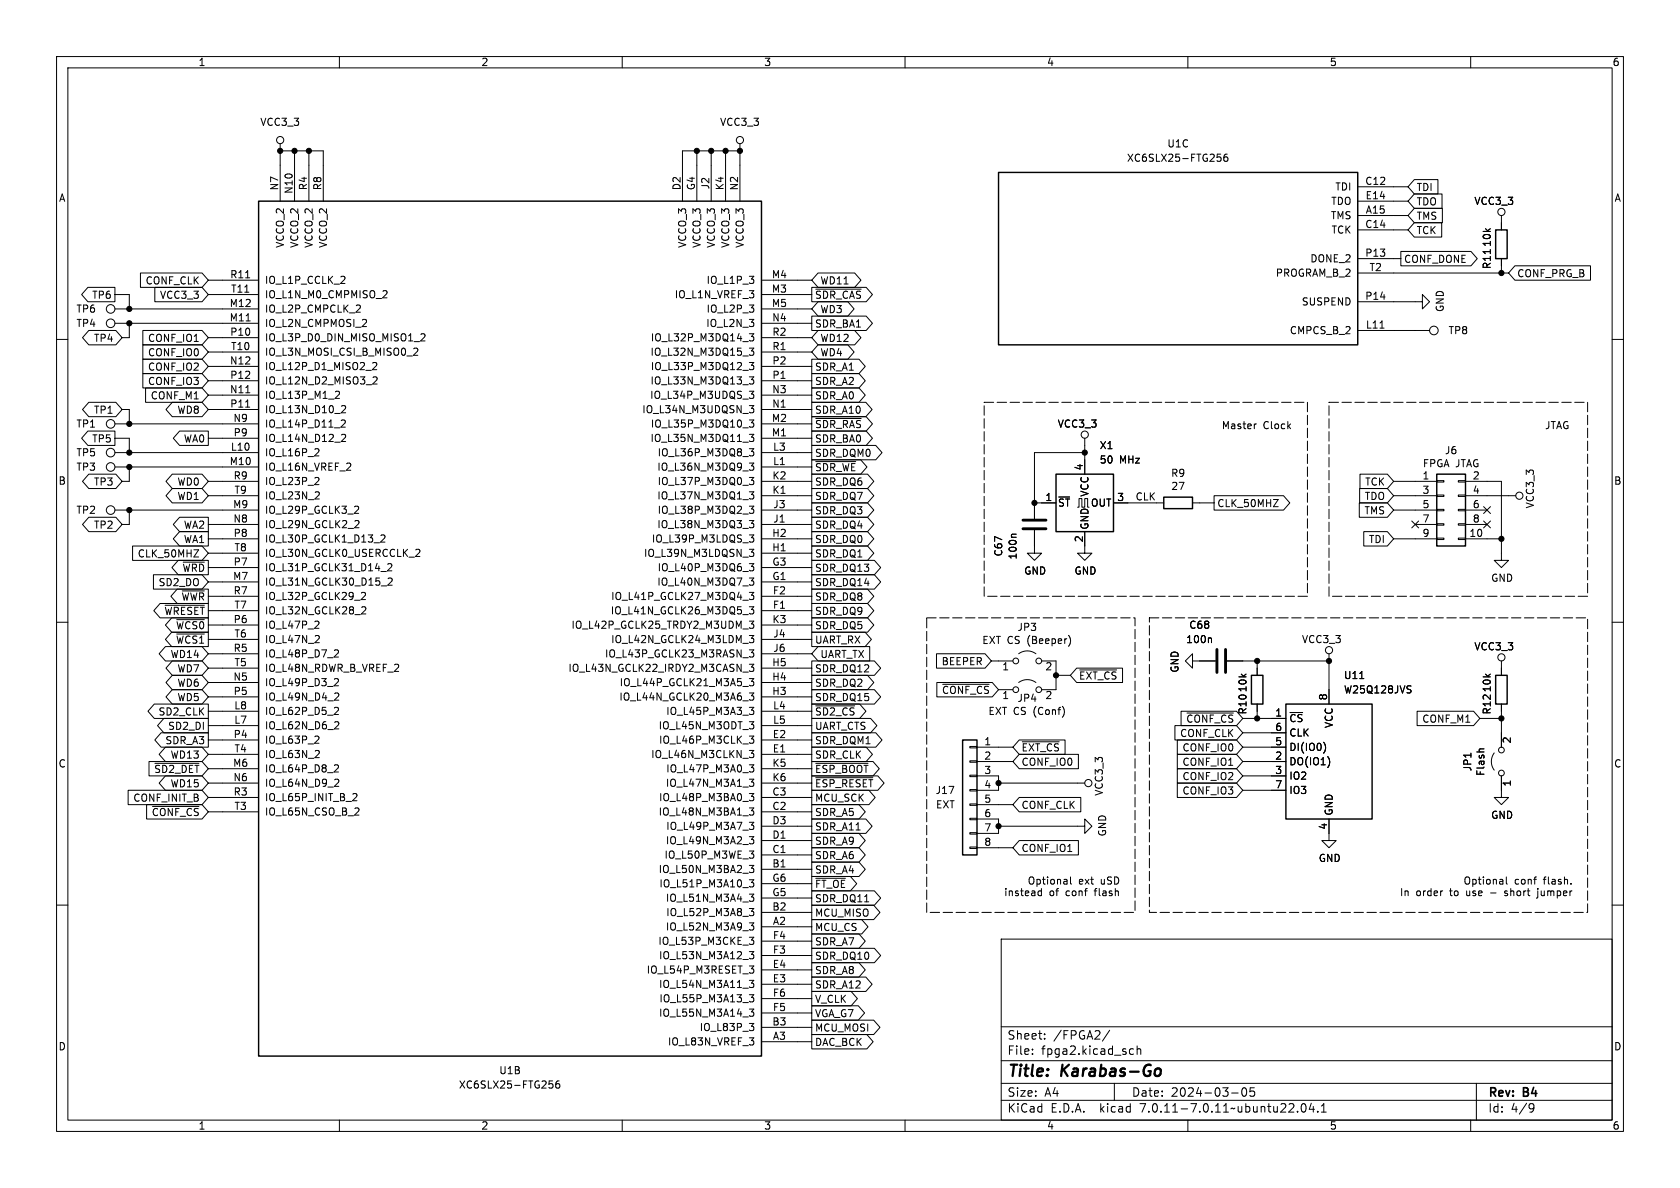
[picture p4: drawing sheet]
<svg xmlns="http://www.w3.org/2000/svg" width="297mm" height="210mm" viewBox="0 0 297 210" stroke-linecap="round" stroke-linejoin="round" font-family="sans-serif">
<defs><g id="words">
<g font-size="2.8">
<text x="178" y="190.9">Title:</text>
<text x="187.7" y="190.9">Karabas-Go</text>
</g>
<g font-size="2.1">
<text x="178" y="184">Sheet:</text>
<text x="186.2" y="184">/FPGA2/</text>
<text x="178" y="186.7">File:</text>
<text x="184.1" y="186.7">fpga2.kicad_sch</text>
<text x="178" y="196.9">KiCad</text>
<text x="178" y="194.1">Size:</text>
<text x="184.7" y="194.1">A4</text>
<text x="185.7" y="196.9">E.D.A.</text>
<text x="194.6" y="196.9">kicad</text>
<text x="200" y="194.1">Date:</text>
<text x="201.8" y="196.9">7.0.11-7.0.11~ubuntu22.04.1</text>
<text x="207" y="194.1">2024-03-05</text>
<text x="263" y="194.3">Rev:</text>
<text x="263" y="196.9">Id:</text>
<text x="267.1" y="196.9">4/9</text>
<text x="269.4" y="194.3">B4</text>
</g>
<g font-size="1.8">
<text x="35" y="11.9">1</text>
<text x="85" y="11.9">2</text>
<text x="135" y="11.9">3</text>
<text x="185" y="11.9">4</text>
<text x="235" y="11.9">5</text>
<text x="285" y="11.9">6</text>
<text x="45.9" y="22.5">VCC3_3</text>
<text x="127.2" y="22.5">VCC3_3</text>
<text x="199.1" y="28.8">XC6SLX25-FTG256</text>
<text x="206.3" y="26.3">U1C</text>
<text x="10.3" y="35.9">A</text>
<text x="49.3" y="33.8" transform="rotate(-90 49.3 33.8)">N7</text>
<text x="51.8" y="34.4" transform="rotate(-90 51.8 34.4)">N10</text>
<text x="54.4" y="33.7" transform="rotate(-90 54.4 33.7)">R4</text>
<text x="56.9" y="33.7" transform="rotate(-90 56.9 33.7)">R8</text>
<text x="120.4" y="33.7" transform="rotate(-90 120.4 33.7)">D2</text>
<text x="122.9" y="33.7" transform="rotate(-90 122.9 33.7)">G4</text>
<text x="125.5" y="33.6" transform="rotate(-90 125.5 33.6)">J2</text>
<text x="128" y="33.7" transform="rotate(-90 128 33.7)">K4</text>
<text x="130.6" y="33.8" transform="rotate(-90 130.6 33.8)">N2</text>
<text x="236" y="33.9">TDI</text>
<text x="241.3" y="32.8">C12</text>
<text x="241.3" y="35.3">E14</text>
<text x="250.3" y="34">TDI</text>
<text x="285.3" y="35.9">A</text>
<text x="235.2" y="39">TMS</text>
<text x="235.2" y="36.4">TDO</text>
<text x="235.3" y="41.5">TCK</text>
<text x="241.3" y="40.4">C14</text>
<text x="241.3" y="37.8">A15</text>
<text x="250.3" y="36.5">TDO</text>
<text x="250.3" y="39.1">TMS</text>
<text x="250.3" y="41.6">TCK</text>
<text x="260.6" y="36.4">VCC3_3</text>
<text x="50.4" y="43.9" transform="rotate(-90 50.4 43.9)">VCCO_2</text>
<text x="52.9" y="43.9" transform="rotate(-90 52.9 43.9)">VCCO_2</text>
<text x="55.5" y="43.9" transform="rotate(-90 55.5 43.9)">VCCO_2</text>
<text x="58" y="43.9" transform="rotate(-90 58 43.9)">VCCO_2</text>
<text x="121.5" y="43.9" transform="rotate(-90 121.5 43.9)">VCCO_3</text>
<text x="124.1" y="43.9" transform="rotate(-90 124.1 43.9)">VCCO_3</text>
<text x="126.6" y="43.9" transform="rotate(-90 126.6 43.9)">VCCO_3</text>
<text x="129.1" y="43.9" transform="rotate(-90 129.1 43.9)">VCCO_3</text>
<text x="131.7" y="43.9" transform="rotate(-90 131.7 43.9)">VCCO_3</text>
<text x="231.6" y="46.6">DONE_2</text>
<text x="241.3" y="45.5">P13</text>
<text x="248.1" y="46.7">CONF_DONE</text>
<text x="263.8" y="47.7" transform="rotate(-90 263.8 47.7)">R11</text>
<text x="263.8" y="43.7" transform="rotate(-90 263.8 43.7)">10k</text>
<text x="16.2" y="53">TP6</text>
<text x="25.6" y="50.5">CONF_CLK</text>
<text x="28.2" y="53">VCC3_3</text>
<text x="40.6" y="49.3">R11</text>
<text x="40.7" y="51.8">T11</text>
<text x="46.7" y="50.4">IO_L1P_CCLK_2</text>
<text x="46.7" y="52.9">IO_L1N_M0_CMPMISO_2</text>
<text x="119.2" y="52.9">IO_L1N_VREF_3</text>
<text x="124.8" y="50.4">IO_L1P_3</text>
<text x="136.4" y="51.8">M3</text>
<text x="136.4" y="49.3">M4</text>
<text x="144" y="53">~{SDR_CAS}</text>
<text x="144.9" y="50.5">WD11</text>
<text x="225.4" y="49.1">PROGRAM_B_2</text>
<text x="241.3" y="53.1">P14</text>
<text x="242" y="48">T2</text>
<text x="268.1" y="49.2">CONF_PRG_B</text>
<text x="13.4" y="58">TP4</text>
<text x="13.4" y="55.5">TP6</text>
<text x="40.5" y="56.9">M11</text>
<text x="40.5" y="54.4">M12</text>
<text x="40.6" y="59.4">P10</text>
<text x="46.7" y="58">IO_L2N_CMPMOSI_2</text>
<text x="46.7" y="55.5">IO_L2P_CMPCLK_2</text>
<text x="124.8" y="58">IO_L2N_3</text>
<text x="124.8" y="55.5">IO_L2P_3</text>
<text x="136.4" y="54.4">M5</text>
<text x="136.4" y="56.9">N4</text>
<text x="136.5" y="59.4">R2</text>
<text x="144" y="58.1">SDR_BA1</text>
<text x="144.9" y="55.6">WD3</text>
<text x="227.9" y="59.3">CMPCS_B_2</text>
<text x="230" y="54.2">SUSPEND</text>
<text x="241.4" y="58.2">L11</text>
<text x="255.4" y="55.2" transform="rotate(-90 255.4 55.2)">GND</text>
<text x="256" y="59.3">TP8</text>
<text x="16.5" y="60.6">TP4</text>
<text x="26.1" y="60.6">CONF_IO1</text>
<text x="26.1" y="65.7">CONF_IO2</text>
<text x="26.1" y="63.2">CONF_IO0</text>
<text x="40.6" y="64.5">N12</text>
<text x="40.7" y="62">T10</text>
<text x="46.7" y="65.6">IO_L12P_D1_MISO2_2</text>
<text x="46.7" y="60.6">IO_L3P_D0_DIN_MISO_MISO1_2</text>
<text x="46.7" y="63.1">IO_L3N_MOSI_CSI_B_MISO0_2</text>
<text x="114.9" y="63.1">IO_L32N_M3DQ15_3</text>
<text x="115" y="65.6">IO_L33P_M3DQ12_3</text>
<text x="115" y="60.6">IO_L32P_M3DQ14_3</text>
<text x="136.5" y="64.5">P2</text>
<text x="136.5" y="62">R1</text>
<text x="144" y="65.7">SDR_A1</text>
<text x="144.9" y="63.2">WD4</text>
<text x="144.9" y="60.6">WD12</text>
<text x="26.1" y="68.3">CONF_IO3</text>
<text x="26.5" y="70.8">CONF_M1</text>
<text x="40.6" y="69.6">N11</text>
<text x="40.6" y="67.1">P12</text>
<text x="46.7" y="70.7">IO_L13P_M1_2</text>
<text x="46.7" y="68.2">IO_L12N_D2_MISO3_2</text>
<text x="114.8" y="70.7">IO_L34P_M3UDQS_3</text>
<text x="114.9" y="68.2">IO_L33N_M3DQ13_3</text>
<text x="136.4" y="69.6">N3</text>
<text x="136.5" y="67.1">P1</text>
<text x="144" y="70.8">SDR_A0</text>
<text x="144" y="68.3">SDR_A2</text>
<text x="13.4" y="75.8">TP1</text>
<text x="16.5" y="73.3">TP1</text>
<text x="31.3" y="73.3">WD8</text>
<text x="40.6" y="72.1">P11</text>
<text x="41.2" y="74.7">N9</text>
<text x="41.2" y="77.2">P9</text>
<text x="46.7" y="75.8">IO_L14P_D11_2</text>
<text x="46.7" y="73.3">IO_L13N_D10_2</text>
<text x="113.4" y="73.3">IO_L34N_M3UDQSN_3</text>
<text x="115" y="75.8">IO_L35P_M3DQ10_3</text>
<text x="136.4" y="77.2">M1</text>
<text x="136.4" y="74.7">M2</text>
<text x="136.4" y="72.1">N1</text>
<text x="144" y="73.3">SDR_A10</text>
<text x="144" y="75.9">~{SDR_RAS}</text>
<text x="186.9" y="75.8">VCC3_3</text>
<text x="215.9" y="76">Master</text>
<text x="223.3" y="76">Clock</text>
<text x="273" y="76">JTAG</text>
<text x="13.4" y="83.4">TP3</text>
<text x="13.4" y="80.9">TP5</text>
<text x="16.2" y="78.4">TP5</text>
<text x="32.4" y="78.4">WA0</text>
<text x="40.5" y="82.3">M10</text>
<text x="40.7" y="79.8">L10</text>
<text x="46.7" y="80.9">IO_L16P_2</text>
<text x="46.7" y="83.4">IO_L16N_VREF_2</text>
<text x="46.7" y="78.3">IO_L14N_D12_2</text>
<text x="114.9" y="78.3">IO_L35N_M3DQ11_3</text>
<text x="116.1" y="83.4">IO_L36N_M3DQ9_3</text>
<text x="116.2" y="80.9">IO_L36P_M3DQ8_3</text>
<text x="136.6" y="82.3">L1</text>
<text x="136.6" y="79.8">L3</text>
<text x="144" y="78.4">SDR_BA0</text>
<text x="144" y="83.5">~{SDR_WE}</text>
<text x="144" y="81">SDR_DQM0</text>
<text x="191.5" y="83.3" transform="rotate(-90 191.5 83.3)">4</text>
<text x="194.3" y="79.6">X1</text>
<text x="194.3" y="82.1">50</text>
<text x="197.9" y="82.1">MHz</text>
<text x="251.4" y="82.8">FPGA JTAG</text>
<text x="255.3" y="80.5">J6</text>
<text x="10.3" y="85.9">B</text>
<text x="16.5" y="86">TP3</text>
<text x="31.3" y="86">WD0</text>
<text x="31.3" y="88.6">WD1</text>
<text x="41.1" y="89.9">M9</text>
<text x="41.2" y="84.8">R9</text>
<text x="41.4" y="87.4">T9</text>
<text x="46.7" y="86">IO_L23P_2</text>
<text x="46.7" y="88.5">IO_L23N_2</text>
<text x="116.1" y="88.5">IO_L37N_M3DQ1_3</text>
<text x="116.2" y="86">IO_L37P_M3DQ0_3</text>
<text x="136.5" y="87.4">K1</text>
<text x="136.5" y="84.8">K2</text>
<text x="136.6" y="89.9">J3</text>
<text x="144" y="88.6">SDR_DQ7</text>
<text x="144" y="86">SDR_DQ6</text>
<text x="184.7" y="88.6">1</text>
<text x="186.9" y="89.8">~{ST}</text>
<text x="192.6" y="87.9" transform="rotate(-90 192.6 87.9)">VCC</text>
<text x="192.8" y="89.8">OUT</text>
<text x="197.4" y="88.6">3</text>
<text x="200.7" y="88.6">CLK</text>
<text x="206.9" y="84.5">R9</text>
<text x="207" y="86.8">27</text>
<text x="215.1" y="89.9">CLK_50MHZ</text>
<text x="241.2" y="88.6">TDO</text>
<text x="241.2" y="86">TCK</text>
<text x="251.4" y="84.8">1</text>
<text x="251.4" y="87.4">3</text>
<text x="251.4" y="89.9">5</text>
<text x="260.3" y="84.8">2</text>
<text x="260.3" y="87.4">4</text>
<text x="260.3" y="89.9">6</text>
<text x="271.4" y="90" transform="rotate(-90 271.4 90)">VCC3_3</text>
<text x="285.3" y="85.9">B</text>
<text x="13.4" y="91">TP2</text>
<text x="16.5" y="93.7">TP2</text>
<text x="32.4" y="93.7">WA2</text>
<text x="41.2" y="92.5">N8</text>
<text x="41.2" y="95">P8</text>
<text x="46.7" y="91">IO_L29P_GCLK3_2</text>
<text x="46.7" y="93.6">IO_L29N_GCLK2_2</text>
<text x="116.1" y="93.6">IO_L38N_M3DQ3_3</text>
<text x="116.2" y="91">IO_L38P_M3DQ2_3</text>
<text x="136.4" y="95">H2</text>
<text x="136.6" y="92.5">J1</text>
<text x="144" y="91.1">SDR_DQ3</text>
<text x="144" y="93.7">SDR_DQ4</text>
<text x="191.5" y="96" transform="rotate(-90 191.5 96)">2</text>
<text x="192.6" y="93.7" transform="rotate(-90 192.6 93.7)">GND</text>
<text x="241.1" y="91.1">TMS</text>
<text x="251.4" y="92.5">7</text>
<text x="251.4" y="95">9</text>
<text x="259.7" y="95">10</text>
<text x="260.3" y="92.5">8</text>
<text x="24.3" y="98.7">CLK_50MHZ</text>
<text x="32.2" y="101.3">~{WRD}</text>
<text x="32.4" y="96.2">WA1</text>
<text x="41.2" y="100.1">P7</text>
<text x="41.4" y="97.5">T8</text>
<text x="46.7" y="101.2">IO_L31P_GCLK31_D14_2</text>
<text x="46.7" y="96.1">IO_L30P_GCLK1_D13_2</text>
<text x="46.7" y="98.7">IO_L30N_GCLK0_USERCCLK_2</text>
<text x="113.7" y="98.7">IO_L39N_M3LDQSN_3</text>
<text x="115.1" y="96.1">IO_L39P_M3LDQS_3</text>
<text x="116.2" y="101.2">IO_L40P_M3DQ6_3</text>
<text x="136.4" y="97.5">H1</text>
<text x="136.5" y="100.1">G3</text>
<text x="144" y="96.2">SDR_DQ0</text>
<text x="144" y="98.7">SDR_DQ1</text>
<text x="144" y="101.3">SDR_DQ13</text>
<text x="177.4" y="98.5" transform="rotate(-90 177.4 98.5)">C67</text>
<text x="179.9" y="99" transform="rotate(-90 179.9 99)">100n</text>
<text x="181" y="101.8">GND</text>
<text x="189.9" y="101.8">GND</text>
<text x="241.9" y="96.2">TDI</text>
<text x="27.9" y="103.8">SD2_DO</text>
<text x="32" y="106.4">~{WWR}</text>
<text x="41.1" y="102.6">M7</text>
<text x="41.2" y="105.2">R7</text>
<text x="41.4" y="107.7">T7</text>
<text x="46.7" y="103.7">IO_L31N_GCLK30_D15_2</text>
<text x="46.7" y="106.3">IO_L32P_GCLK29_2</text>
<text x="107.9" y="106.3">IO_L41P_GCLK27_M3DQ4_3</text>
<text x="116.1" y="103.7">IO_L40N_M3DQ7_3</text>
<text x="136.5" y="102.6">G1</text>
<text x="136.5" y="107.7">F1</text>
<text x="136.5" y="105.2">F2</text>
<text x="144" y="106.4">SDR_DQ8</text>
<text x="144" y="103.8">SDR_DQ14</text>
<text x="263.5" y="103">GND</text>
<text x="29" y="108.9">~{WRESET}</text>
<text x="31" y="111.4">~{WCS0}</text>
<text x="31" y="114">~{WCS1}</text>
<text x="41.2" y="110.2">P6</text>
<text x="41.4" y="112.8">T6</text>
<text x="46.7" y="111.4">IO_L47P_2</text>
<text x="46.7" y="113.9">IO_L47N_2</text>
<text x="46.7" y="108.8">IO_L32N_GCLK28_2</text>
<text x="100.9" y="111.4">IO_L42P_GCLK25_TRDY2_M3UDM_3</text>
<text x="107.9" y="108.8">IO_L41N_GCLK26_M3DQ5_3</text>
<text x="107.9" y="113.9">IO_L42N_GCLK24_M3LDM_3</text>
<text x="136.5" y="110.2">K3</text>
<text x="136.6" y="112.8">J4</text>
<text x="144" y="114">UART_RX</text>
<text x="144" y="108.9">SDR_DQ9</text>
<text x="144" y="111.4">SDR_DQ5</text>
<text x="179.8" y="111.7">JP3</text>
<text x="209.6" y="113.9">100n</text>
<text x="210.1" y="111.4">C68</text>
<text x="230.1" y="113.9">VCC3_3</text>
<text x="30.1" y="116.5">WD14</text>
<text x="31.3" y="119.1">WD7</text>
<text x="41.2" y="115.3">R5</text>
<text x="41.4" y="117.9">T5</text>
<text x="46.7" y="116.4">IO_L48P_D7_2</text>
<text x="46.7" y="119">IO_L48N_RDWR_B_VREF_2</text>
<text x="100.4" y="119">IO_L43N_GCLK22_IRDY2_M3CASN_3</text>
<text x="106.9" y="116.4">IO_L43P_GCLK23_M3RASN_3</text>
<text x="136.4" y="117.9">H5</text>
<text x="136.6" y="115.3">J6</text>
<text x="144" y="119.1">SDR_DQ12</text>
<text x="144.9" y="116.5">UART_TX</text>
<text x="166.4" y="117.8">BEEPER</text>
<text x="173.6" y="114">EXT CS (Beeper)</text>
<text x="177.1" y="118.8">1</text>
<text x="184.7" y="118.8">2</text>
<text x="208.6" y="119" transform="rotate(-90 208.6 119)">GND</text>
<text x="260.6" y="115.2">VCC3_3</text>
<text x="31.3" y="121.6">WD6</text>
<text x="31.3" y="124.1">WD5</text>
<text x="41.2" y="120.4">N5</text>
<text x="41.2" y="122.9">P5</text>
<text x="41.3" y="125.5">L8</text>
<text x="46.7" y="121.5">IO_L49P_D3_2</text>
<text x="46.7" y="124.1">IO_L49N_D4_2</text>
<text x="109.4" y="124.1">IO_L44N_GCLK20_M3A6_3</text>
<text x="109.5" y="121.5">IO_L44P_GCLK21_M3A5_3</text>
<text x="136.4" y="122.9">H3</text>
<text x="136.4" y="120.4">H4</text>
<text x="136.6" y="125.5">L4</text>
<text x="144" y="124.1">SDR_DQ15</text>
<text x="144" y="121.6">SDR_DQ2</text>
<text x="166.4" y="122.9">~{CONF_CS}</text>
<text x="177.1" y="123.9">1</text>
<text x="179.8" y="124.3">JP4</text>
<text x="184.7" y="123.9">2</text>
<text x="190.7" y="120.3">~{EXT_CS}</text>
<text x="220.6" y="122.5" transform="rotate(-90 220.6 122.5)">10k</text>
<text x="234.7" y="123.9" transform="rotate(-90 234.7 123.9)">8</text>
<text x="237.5" y="120.2">U11</text>
<text x="237.5" y="122.8">W25Q128JVS</text>
<text x="263.8" y="122.5" transform="rotate(-90 263.8 122.5)">10k</text>
<text x="27.9" y="126.7">SD2_CLK</text>
<text x="29.1" y="131.8">SDR_A3</text>
<text x="29.6" y="129.2">SD2_DI</text>
<text x="41.2" y="130.6">P4</text>
<text x="41.3" y="128">L7</text>
<text x="46.7" y="129.1">IO_L62N_D6_2</text>
<text x="46.7" y="126.6">IO_L62P_D5_2</text>
<text x="46.7" y="131.7">IO_L63P_2</text>
<text x="116.3" y="129.1">IO_L45N_M3ODT_3</text>
<text x="116.4" y="131.7">IO_L46P_M3CLK_3</text>
<text x="117.7" y="126.6">IO_L45P_M3A3_3</text>
<text x="136.5" y="130.6">E2</text>
<text x="136.6" y="128">L5</text>
<text x="144" y="126.7">~{SD2_CS}</text>
<text x="144" y="129.2">UART_CTS</text>
<text x="144" y="131.8">SDR_DQM1</text>
<text x="173.9" y="131.8">1</text>
<text x="174.6" y="126.6">EXT CS (Conf)</text>
<text x="208.5" y="130.5">CONF_CLK</text>
<text x="209.6" y="128">~{CONF_CS}</text>
<text x="220.6" y="126.4" transform="rotate(-90 220.6 126.4)">R10</text>
<text x="225.4" y="126.7">1</text>
<text x="225.4" y="131.8">5</text>
<text x="225.4" y="129.3">6</text>
<text x="227.8" y="127.9">~{CS}</text>
<text x="227.8" y="130.4">CLK</text>
<text x="235.8" y="128.8" transform="rotate(-90 235.8 128.8)">VCC</text>
<text x="251.3" y="128">CONF_M1</text>
<text x="263.8" y="126.4" transform="rotate(-90 263.8 126.4)">R12</text>
<text x="267.4" y="131.5" transform="rotate(-90 267.4 131.5)">2</text>
<text x="10.3" y="135.9">C</text>
<text x="27.2" y="136.8">~{SD2_DET}</text>
<text x="30.1" y="134.3">WD13</text>
<text x="41.1" y="135.6">M6</text>
<text x="41.4" y="133.1">T4</text>
<text x="46.7" y="136.8">IO_L64P_D8_2</text>
<text x="46.7" y="134.2">IO_L63N_2</text>
<text x="115" y="134.2">IO_L46N_M3CLKN_3</text>
<text x="117.7" y="136.8">IO_L47P_M3A0_3</text>
<text x="136.5" y="135.6">K5</text>
<text x="136.5" y="133.1">E1</text>
<text x="144" y="134.3">SDR_CLK</text>
<text x="144" y="136.8">~{ESP_BOOT}</text>
<text x="173.9" y="134.4">2</text>
<text x="173.9" y="136.9">3</text>
<text x="180.5" y="133">~{EXT_CS}</text>
<text x="180.5" y="135.6">CONF_IO0</text>
<text x="208.9" y="135.6">CONF_IO1</text>
<text x="208.9" y="133">CONF_IO0</text>
<text x="225.4" y="134.4">2</text>
<text x="225.4" y="136.9">3</text>
<text x="227.8" y="135.5">DO(IO1)</text>
<text x="227.8" y="132.9">DI(IO0)</text>
<text x="260.3" y="136.4" transform="rotate(-90 260.3 136.4)">JP1</text>
<text x="262.6" y="137.3" transform="rotate(-90 262.6 137.3)">Flash</text>
<text x="285.3" y="135.9">C</text>
<text x="23.5" y="141.9">CONF_INIT_B</text>
<text x="30.1" y="139.4">WD15</text>
<text x="41.2" y="138.2">N6</text>
<text x="41.2" y="140.7">R3</text>
<text x="41.4" y="143.3">T3</text>
<text x="46.7" y="139.3">IO_L64N_D9_2</text>
<text x="46.7" y="141.8">IO_L65P_INIT_B_2</text>
<text x="116.4" y="141.8">IO_L48P_M3BA0_3</text>
<text x="117.6" y="139.3">IO_L47N_M3A1_3</text>
<text x="136.5" y="143.3">C2</text>
<text x="136.5" y="140.7">C3</text>
<text x="136.5" y="138.2">K6</text>
<text x="144" y="141.9">MCU_SCK</text>
<text x="144" y="139.4">~{ESP_RESET}</text>
<text x="165.3" y="140.6">J17</text>
<text x="165.4" y="143.1">EXT</text>
<text x="173.9" y="139.4">4</text>
<text x="173.9" y="142">5</text>
<text x="180.5" y="143.2">CONF_CLK</text>
<text x="195.2" y="140.8" transform="rotate(-90 195.2 140.8)">VCC3_3</text>
<text x="208.9" y="140.7">CONF_IO3</text>
<text x="208.9" y="138.1">CONF_IO2</text>
<text x="225.4" y="139.4">7</text>
<text x="227.8" y="138">IO2</text>
<text x="227.8" y="140.6">IO3</text>
<text x="267.4" y="139.1" transform="rotate(-90 267.4 139.1)">1</text>
<text x="26.7" y="144.5">~{CONF_CS}</text>
<text x="46.7" y="144.4">IO_L65N_CSO_B_2</text>
<text x="116.3" y="144.4">IO_L48N_M3BA1_3</text>
<text x="117.6" y="149.5">IO_L49N_M3A2_3</text>
<text x="117.7" y="146.9">IO_L49P_M3A7_3</text>
<text x="136.5" y="148.3">D1</text>
<text x="136.5" y="145.8">D3</text>
<text x="144" y="144.5">SDR_A5</text>
<text x="144" y="147">SDR_A11</text>
<text x="144" y="149.5">SDR_A9</text>
<text x="173.9" y="144.5">6</text>
<text x="173.9" y="147.1">7</text>
<text x="173.9" y="149.6">8</text>
<text x="195.8" y="148" transform="rotate(-90 195.8 148)">GND</text>
<text x="234.7" y="146.8" transform="rotate(-90 234.7 146.8)">4</text>
<text x="235.8" y="144.3" transform="rotate(-90 235.8 144.3)">GND</text>
<text x="263.5" y="145">GND</text>
<text x="116.3" y="154.5">IO_L50N_M3BA2_3</text>
<text x="117.4" y="152">IO_L50P_M3WE_3</text>
<text x="136.5" y="153.4">B1</text>
<text x="136.5" y="150.9">C1</text>
<text x="136.5" y="156">G6</text>
<text x="144" y="154.6">SDR_A4</text>
<text x="144" y="152.1">SDR_A6</text>
<text x="180.5" y="150.8">CONF_IO1</text>
<text x="233" y="152.6">GND</text>
<text x="116.5" y="157.1">IO_L51P_M3A10_3</text>
<text x="117.6" y="159.6">IO_L51N_M3A4_3</text>
<text x="136.5" y="161">B2</text>
<text x="136.5" y="158.5">G5</text>
<text x="144" y="157.2">~{FT_OE}</text>
<text x="144" y="159.7">SDR_DQ11</text>
<text x="177.4" y="158.5">instead</text>
<text x="181.6" y="156.5">Optional</text>
<text x="185.5" y="158.5">of</text>
<text x="188.5" y="158.5">conf</text>
<text x="190.7" y="156.5">ext</text>
<text x="193.8" y="158.5">flash</text>
<text x="194.7" y="156.5">uSD</text>
<text x="247.4" y="158.5">In</text>
<text x="250.3" y="158.5">order</text>
<text x="256.4" y="158.5">to</text>
<text x="258.6" y="156.5">Optional</text>
<text x="259.5" y="158.5">use</text>
<text x="263.9" y="158.5">-</text>
<text x="266.7" y="158.5">short</text>
<text x="267.7" y="156.5">conf</text>
<text x="272.7" y="158.5">jumper</text>
<text x="273" y="156.5">flash.</text>
<text x="116.3" y="167.2">IO_L53P_M3CKE_3</text>
<text x="117.6" y="164.7">IO_L52N_M3A9_3</text>
<text x="117.7" y="162.2">IO_L52P_M3A8_3</text>
<text x="136.5" y="163.6">A2</text>
<text x="136.5" y="166.1">F4</text>
<text x="144" y="162.2">MCU_MISO</text>
<text x="144" y="167.3">SDR_A7</text>
<text x="144" y="164.8">MCU_CS</text>
<text x="114.2" y="172.3">IO_L54P_M3RESET_3</text>
<text x="116.4" y="169.8">IO_L53N_M3A12_3</text>
<text x="136.5" y="173.7">E3</text>
<text x="136.5" y="171.2">E4</text>
<text x="136.5" y="168.7">F3</text>
<text x="144" y="169.9">SDR_DQ10</text>
<text x="144" y="172.4">SDR_A8</text>
<text x="116.4" y="174.9">IO_L54N_M3A11_3</text>
<text x="116.4" y="179.9">IO_L55N_M3A14_3</text>
<text x="116.5" y="177.4">IO_L55P_M3A13_3</text>
<text x="136.5" y="178.8">F5</text>
<text x="136.5" y="176.3">F6</text>
<text x="144" y="177.5">V_CLK</text>
<text x="144" y="174.9">SDR_A12</text>
<text x="10.3" y="185.9">D</text>
<text x="118" y="185">IO_L83N_VREF_3</text>
<text x="123.6" y="182.5">IO_L83P_3</text>
<text x="136.5" y="181.4">B3</text>
<text x="136.5" y="183.9">A3</text>
<text x="144" y="185.1">DAC_BCK</text>
<text x="144" y="180">VGA_G7</text>
<text x="144" y="182.6">MCU_MOSI</text>
<text x="285.3" y="185.9">D</text>
<text x="88.2" y="190.1">U1B</text>
<text x="81" y="192.6">XC6SLX25-FTG256</text>
<text x="35" y="199.9">1</text>
<text x="85" y="199.9">2</text>
<text x="135" y="199.9">3</text>
<text x="185" y="199.9">4</text>
<text x="235" y="199.9">5</text>
<text x="285" y="199.9">6</text>
</g>
</g></defs>
<g fill="none" stroke="#000" stroke-width=".18">
<path d="M10 10h277v190h-277zM12 12h273v186h-273zM60 10v2M110 10v2M160 10v2M210 10v2M260 10v2M49.5 25.4v10.2M49.5 26.7h7.6v8.9M52.1 26.7v8.9M54.6 26.7v8.9M123.2 26.7v8.9"/>
<path d="M125.7 26.7v8.9M128.3 26.7v8.9M130.8 25.4v10.2M130.8 26.7h-10.2v8.9M215.2 27.2h.6M215.3 27.7h.3l.3 .3-.1 .4-.5 .1M217 27.2l-.4 .1a.85 .85 0 0 0 0 1.2l.4-.1 .1-.4-.3-.3-.3 .1-.1 .2M240 38.1h8.9M240 33h8.9M240 35.6h8.9M250 34.3h4.9v2.5h-4.9l-1.1-1.2zM250 31.7h4.2v2.6h-4.2l-1.1-1.3z"/>
<path d="M250 36.8h5v2.6h-5l-1.1-1.3zM250 39.4h4.9v2.5h-4.9l-1.1-1.3zM265.4 38.1v2.5M10 60h2M15.5 50.8h4.8v2.5h-4.8l-1.1-1.2zM15.7 58.4h4.8l1.1 1.3-1.1 1.3h-4.8l-1.1-1.3zM20.3 57.2h25.4M20.3 54.6h25.4M20.3 52.1h2.6v2.5M22.9 57.2v2.5h-1.3M24.8 48.3h10.9l1.1 1.2-1.1 1.3h-10.9zM25.3 58.4h10.4l1.1 1.3-1.1 1.3h-10.4z"/>
<path d="M27.4 50.8h8.3l1.1 1.3-1.1 1.2h-8.3zM36.8 52.1h8.9M36.8 49.5h8.9M36.8 59.7h8.9M43.4 49.1h.7M43.5 56.7h.7M60.2 50.1h.8M60.9 49v.4M63.5 53.9l.2 .3-.1 .3-.7 .7h.8M64 57.7h.8M64.7 56.6v.4M68.2 51.4l.2 .2v.3l-.8 .7h.8"/>
<path d="M74.5 59.1l.4-.1 .2 .4-.7 .9h.7M132.5 59h.8l-.5 .5 .4 .1v.5l-.2 .2-.5-.2M134.6 57.2h8.9M134.6 54.6h8.9M134.6 52.1h8.9M134.6 49.5h8.9M134.6 59.7h8.9M143.5 55.9h9.6l1.1 1.3-1.1 1.2h-9.6zM143.5 50.8h9.6l1.1 1.3-1.1 1.2h-9.6zM144.2 51.1h8M144.6 58.4h6.5l1.1 1.3-1.1 1.3h-6.5l-1.1-1.3zM144.6 48.3h6.5l1.1 1.2-1.1 1.3h-6.5l-1.1-1.3z"/>
<path d="M144.6 53.3h5.3l1.1 1.3-1.1 1.3h-5.3l-1.1-1.3zM240 53.3h11.5v-1.2l1.2 1.2-1.2 1.3v-1.3M240 58.4h12.7M240 40.6h8.9M240 45.7h7.6M240 48.3h26.7M244 58h.7M247.6 44.4h12.5l1.1 1.3-1.1 1.3h-12.5zM263.5 44.1v.7M265.4 45.7v2.6M267.8 47h13.4v2.5h-13.4l-1.1-1.2zM285 60h2"/>
<path d="M15.5 76.2h4.8v2.5h-4.8l-1.1-1.2zM15.7 71.1h4.8l1.1 1.3-1.1 1.3h-4.8l-1.1-1.3zM20.3 74.9h25.4M20.3 77.5h2.6v2.5M21.6 72.4h1.3v2.5M25.3 63.5h10.4l1.1 1.3-1.1 1.2h-10.4zM25.3 66h10.4l1.1 1.3-1.1 1.3h-10.4zM25.3 61h10.4l1.1 1.2-1.1 1.3h-10.4zM25.7 68.6h10l1.1 1.3-1.1 1.2h-10zM30.5 71.1h5.2l1.1 1.3-1.1 1.3h-5.2l-1.2-1.3zM31.7 76.2h5.1v2.5h-5.1l-1.1-1.2zM36.8 77.5h8.9"/>
<path d="M36.8 72.4h8.9M36.8 69.9h8.9M36.8 64.8h8.9M36.8 67.3h8.9M36.8 62.2h8.9M43.4 72h.7M43.5 69.4h.7M56.1 79.3l.3 .3-.1 .3-.7 .7h.8M59.5 69.2h.4l.1 .3-.8 .9h.8M60.4 74.3l.4-.1 .2 .4-.7 .9h.7M60.4 76.8h.5l.2 .3-.8 .9h.8M60.4 71.8l.5-.1 .2 .4-.8 .9h.8"/>
<path d="M65.9 64.1h.5l.2 .3-.8 .9h.8M66 66.7l.4-.1 .3 .4-.8 .9h.8M73.3 61.5l.4 .1 .2 .3-.8 .9h.8M132.5 61.5h.8l-.5 .5 .4 .1v.6l-.2 .1-.5-.1M132.5 64.1h.8l-.5 .5 .4 .1v.5l-.2 .1-.5-.1M132.5 66.6h.8l-.5 .5 .4 .1v.6l-.2 .1-.5-.1M132.5 69.2h.8l-.5 .4 .4 .2 .1 .4-.3 .2h-.3M132.5 71.7h.8l-.5 .5 .4 .1 .1 .4-.3 .3h-.3M132.5 74.2h.8l-.5 .5 .4 .1v.6l-.2 .1-.5-.1M132.5 76.8h.8l-.5 .5 .4 .1v.5l-.2 .1h-.5M132.5 79.3h.8l-.5 .5 .4 .1 .1 .4-.3 .3h-.3M134.6 74.9h8.9"/>
<path d="M134.6 77.5h8.9M134.6 72.4h8.9M134.6 69.9h8.9M134.6 64.8h8.9M134.6 67.3h8.9M134.6 62.2h8.9M143.5 76.2h9.6l1.1 1.3-1.1 1.2h-9.6zM143.5 68.6h8.4l1.1 1.3-1.1 1.2h-8.4zM143.5 66h8.4l1.1 1.3-1.1 1.3h-8.4zM143.5 78.7h11.3l1.1 1.3-1.1 1.3h-11.3zM143.5 71.1h9.6l1.1 1.3-1.1 1.3h-9.6zM143.5 63.5h8.4l1.1 1.3-1.1 1.2h-8.4z"/>
<path d="M143.5 73.7h9.6l1.1 1.2-1.1 1.3h-9.6zM144.2 74h8M144.6 61h5.3l1.1 1.2-1.1 1.3h-5.3l-1.1-1.3zM191.8 77.5v6.3M222.1 74.9l-.2 .1M15.7 83.8h4.8l1.1 1.3-1.1 1.3h-4.8l-1.1-1.3zM15.7 91.4h4.8l1.1 1.3-1.1 1.3h-4.8l-1.1-1.3zM20.3 90.2h25.4M20.3 82.6h25.4M20.3 80h25.4M22.9 82.6v2.5h-1.3M22.9 90.2v2.5h-1.3"/>
<path d="M23.4 96.5h12.3l1.1 1.3-1.1 1.3h-12.3zM30.5 83.8h5.2l1.1 1.3-1.1 1.3h-5.2l-1.2-1.3zM30.5 86.4h5.2l1.1 1.2-1.1 1.3h-5.2l-1.2-1.3zM31.5 99.1h5.3v2.5h-5.3l-1.1-1.3zM31.7 91.4h5.1v2.6h-5.1l-1.1-1.3zM31.7 94h5.1v2.5h-5.1l-1.1-1.2zM32.4 99.4h3.7M34.3 97.2h.8l-.8 1.3h.8M36.8 85.1h8.9M36.8 95.3h8.9M36.8 87.6h8.9M36.8 92.7h8.9"/>
<path d="M36.8 97.8h8.9M56.1 84.4l.3 .2-.1 .3-.7 .8h.8M56.2 86.9l.3 .3-.1 .3-.7 .7h.8M61.2 83.1h.8M62 82v.4M62.9 89.5h.4l.1 .3-.8 .9h.8M62.9 92l.4 .1 .2 .3-.8 .9h.8M67.3 94.7l.5-.1 .3 .3-.8 .9h.8M68.5 99.8l.5-.2 .3 .4-.8 .9h.8M73.7 97.1l.4 .1 .1 .3-.8 .9h.8M132.5 81.9h.8l-.5 .4 .4 .2 .1 .4-.3 .2h-.3M132.5 84.4h.8l-.5 .5 .4 .1 .1 .4-.3 .3h-.3"/>
<path d="M132.5 86.9h.8l-.5 .5 .4 .1 .1 .5-.3 .2h-.3M132.5 89.5h.8l-.5 .5 .4 .1 .1 .4-.3 .2h-.3M132.5 92h.8l-.5 .5 .4 .1 .1 .4-.3 .3h-.3M132.5 94.6h.8l-.5 .4 .4 .2 .1 .4-.3 .2h-.3M132.5 97.1h.8l-.5 .5 .4 .1 .1 .4-.3 .3h-.3M132.5 99.6h.8l-.5 .5 .4 .1 .1 .5-.3 .2h-.3M134.6 85.1h8.9M134.6 95.3h8.9M134.6 87.6h8.9M134.6 90.2h8.9M134.6 92.7h8.9M134.6 82.6h8.9"/>
<path d="M134.6 97.8h8.9M134.6 80h8.9M143.5 94h9.9l1.1 1.3-1.1 1.2h-9.9zM143.5 88.9h9.9l1.1 1.3-1.1 1.2h-9.9zM143.5 86.4h9.9l1.1 1.2-1.1 1.3h-9.9zM143.5 81.3h8.7l1.1 1.3-1.1 1.2h-8.7zM143.5 83.8h9.9l1.1 1.3-1.1 1.3h-9.9zM143.5 96.5h9.9l1.1 1.3-1.1 1.3h-9.9zM143.5 99.1h11.1l1.1 1.2-1.1 1.3h-11.1zM143.5 91.4h9.9l1.1 1.3-1.1 1.3h-9.9zM144.2 81.6h7.1M179.6 94.4h-.6l-.2 .2"/>
<path d="M182.9 93.7v4.1h1.2l-1.2 1.3-1.3-1.3h1.3M182.9 88.9h3.8M190.5 89.7h.3v-1.6h.5v1.6h.5v-1.6h.5v1.6h.2M191.8 94v3.8h1.2l-1.2 1.3-1.3-1.3h1.3M191.8 80h-8.9v11.7M196.8 88.9h8.9M210.8 88.9h3.8M214.6 87.6h12.3l1.1 1.3-1.1 1.3h-12.3zM225.1 88.3h.9l-.9 1.3h.9M240.3 88.9h5l1.1 1.3-1.1 1.2h-5zM240.4 86.4h4.9l1.1 1.2-1.1 1.3h-4.9zM240.4 83.8h4.9l1.1 1.3-1.1 1.3h-4.9z"/>
<path d="M241.1 94h4.2l1.1 1.3-1.1 1.2h-4.2zM246.4 85.1h7.6M246.4 95.3h7.6M246.4 87.6h7.6M246.4 90.2h7.6M249.6 92.1l1.2 1.2M250.2 92.7h3.8M250.8 92.1l-1.2 1.2M254 95.1h1.3v.3h-1.3zM254 92.6h1.3v.2h-1.3zM254 90h1.3v.3h-1.3zM254 87.5h1.3v.3h-1.3z"/>
<path d="M254 85h1.3v.2h-1.3zM257.8 95.1h1.3v.3h-1.3zM257.8 92.6h1.3v.2h-1.3zM257.8 90h1.3v.3h-1.3zM257.8 87.5h1.3v.3h-1.3zM257.8 85h1.3v.2h-1.3zM259.1 85.1h6.3v14h1.3l-1.3 1.2-1.2-1.2h1.2M259.1 95.3h6.3M259.1 87.6h8.9M259.1 90.2h3.8M259.1 92.7h3.8M262.3 92.1l1.2 1.2"/>
<path d="M262.3 89.6l1.2 1.2M263.5 92.1l-1.2 1.2M263.5 89.6l-1.2 1.2M10 110h2M27.1 101.6h8.6l1.1 1.3-1.1 1.2h-8.6zM28.3 106.7h8.5v2.5h-8.5l-1.1-1.2zM29.2 107h6.9M29.2 114.3h6.5l1.1 1.3-1.1 1.2h-6.5l-1.1-1.2zM30.4 109.2h6.4v2.6h-6.4l-1.2-1.3zM30.4 111.8h6.4v2.5h-6.4l-1.2-1.3zM30.5 116.8h5.2l1.1 1.3-1.1 1.3h-5.2l-1.2-1.3zM30.5 119.4h5.2l1.1 1.3-1.1 1.2h-5.2l-1.2-1.2z"/>
<path d="M31.2 109.5h4.9M31.2 112.1h4.9M31.3 104.1h5.5v2.6h-5.5l-1.1-1.3zM32.2 104.5h3.9M36.8 108h8.9M36.8 105.4h8.9M36.8 102.9h8.9M36.8 100.3h8.9M36.8 118.1h8.9M36.8 113h8.9M36.8 115.6h8.9M36.8 110.5h8.9"/>
<path d="M56.1 109.8l.3 .2-.1 .3-.7 .8h.8M56.2 112.3l.3 .3-.1 .3-.7 .7h.8M59.3 120h.4l.1 .3-.7 .9h.7M59.3 114.9h.4l.1 .3-.7 .9h.7M64 104.8l.4-.1 .2 .4-.8 .9h.8M64 107.3h.4l.3 .3-.8 .9h.8M67.3 101h1M67.4 103.6h1M68.6 102.3l.5-.1 .2 .3-.8 .9h.8M131.3 106.1h1M132.5 120h.8l-.5 .4 .4 .2v.5l-.2 .1-.5-.1M132.5 102.2h.8l-.5 .5 .4 .1 .1 .4-.3 .2h-.3"/>
<path d="M132.5 104.7h.8l-.5 .5 .4 .1v.6l-.2 .1-.5-.1M132.5 107.3h.8l-.5 .4 .4 .2v.5l-.2 .1-.5-.1M132.5 109.8h.8l-.5 .5 .4 .1v.5l-.2 .2-.5-.2M132.5 112.3h.8l-.5 .5 .4 .1v.6l-.2 .1-.5-.1M132.5 114.9h.8l-.5 .5 .4 .1v.5l-.2 .1-.5-.1M132.5 117.4h.8l-.5 .5 .4 .1v.6l-.2 .1-.5-.1M134.6 108h8.9M134.6 105.4h8.9M134.6 102.9h8.9M134.6 100.3h8.9M134.6 118.1h8.9M134.6 113h8.9"/>
<path d="M134.6 115.6h8.9M134.6 110.5h8.9M143.5 111.8h9.4l1.2 1.2-1.2 1.3h-9.4zM143.5 119.4h9.9l1.1 1.3-1.1 1.2h-9.9zM143.5 116.8h11.1l1.1 1.3-1.1 1.3h-11.1zM143.5 104.1h9.9l1.1 1.3-1.1 1.3h-9.9zM143.5 106.7h9.9l1.1 1.3-1.1 1.2h-9.9zM143.5 109.2h9.9l1.1 1.3-1.1 1.3h-9.9zM143.5 101.6h11.1l1.1 1.3-1.1 1.2h-11.1zM144.6 114.3h9.2v2.5h-9.2l-1.1-1.2zM165.6 115.6h8.5l1.2 1.2-1.2 1.3h-8.5zM175.3 116.8h3.8"/>
<path d="M180.1 115.6a2.54 2.54 0 0 1 3 0M184.1 116.8h2.6v5.1h-2.6M186.7 119.4h2.5M189.1 112.6l.2 .6-.2 .8M190.3 118.1h8.1v2.6h-8.1l-1.1-1.3zM190.9 118.4h6.5M210.8 116.8v-1.2l-1.3 1.2 1.3 1.3v-1.3h4.1M214 112.8l.2 .1v.7M216.9 116.8h18M222.2 116.8v2.6M234.9 115.6v8.9M240.4 120h.7"/>
<path d="M265.4 116.8v2.6M285 110h2M22.7 139.7h13l1.1 1.3-1.1 1.2h-13zM26.3 134.6h9.4l1.1 1.3-1.1 1.3h-9.4zM27.3 124.5h9.5v2.5h-9.5l-1.1-1.3zM27.4 134.9h7.8M28.5 129.5h8.3v2.6h-8.3l-1.1-1.3zM29 127h7.8v2.5h-7.8l-1.1-1.2zM29.2 132.1h6.5l1.1 1.3-1.1 1.2h-6.5l-1.1-1.2zM29.2 137.2h6.5l1.1 1.2-1.1 1.3h-6.5l-1.1-1.3zM30.5 121.9h5.2l1.1 1.3-1.1 1.3h-5.2l-1.2-1.3zM36.8 133.4h8.9"/>
<path d="M36.8 130.8h8.9M36.8 123.2h8.9M36.8 120.7h8.9M36.8 135.9h8.9M36.8 138.4h8.9M36.8 125.7h8.9M36.8 128.3h8.9M56.1 130.1l.3 .3-.1 .3-.7 .7h.8M56.2 132.7l.3 .2-.1 .3-.7 .7h.8M59.3 135.2l.4 .1 .1 .3-.7 .9h.7M59.3 125l.4 .1 .1 .3-.7 .9h.7M59.4 122.5l.4 .1 .1 .3-.8 .9h.8"/>
<path d="M59.4 137.7l.4 .1 .1 .3-.8 .9h.8M59.4 127.6h.4l.1 .3-.8 .9h.8M132.5 122.5h.8l-.5 .5 .4 .1v.5l-.2 .2-.5-.2M132.5 125h.8l-.5 .5 .4 .1 .1 .5-.3 .2h-.3M132.5 130.1h.8l-.5 .5 .4 .1 .1 .4-.3 .3h-.3M132.5 132.7h.8l-.5 .4 .4 .2 .1 .4-.3 .2h-.3M132.5 135.2h.8l-.5 .5 .4 .1 .1 .4-.3 .3h-.3M132.5 137.7h.8l-.5 .5 .4 .1 .1 .5-.3 .2h-.3M132.5 127.6h.8l-.5 .5M133 128.1l.3 .2v.3l-.3 .2M134.6 133.4h8.9M134.6 130.8h8.9"/>
<path d="M134.6 123.2h8.9M134.6 120.7h8.9M134.6 135.9h8.9M134.6 138.4h8.9M134.6 125.7h8.9M134.6 128.3h8.9M143.5 132.1h9.6l1.1 1.3-1.1 1.2h-9.6zM143.5 124.5h8.5l1.1 1.2-1.1 1.3h-8.5zM143.5 127h10.4l1.1 1.3-1.1 1.2h-10.4zM143.5 121.9h11.1l1.1 1.3-1.1 1.3h-11.1zM143.5 139.7h10.1l1.1 1.3-1.1 1.2h-10.1zM143.5 137.2h11.7l1.1 1.2-1.1 1.3h-11.7z"/>
<path d="M143.5 134.6h10.8l1.2 1.3-1.2 1.3h-10.8zM143.5 129.5h11.3l1.1 1.3-1.1 1.3h-11.3zM144.2 124.8h6.9M144.2 137.5h10.1M144.2 134.9h9.3M165.6 120.6h9.8l1.1 1.3-1.1 1.3h-9.8zM166.7 121h8.2M171.4 139.6h1.3v.2h-1.3zM171.4 137h1.3v.3h-1.3zM171.4 134.5h1.3v.2h-1.3zM171.4 132h1.3v.2h-1.3zM172.7 132.1h6.4"/>
<path d="M172.7 134.6h6.4M172.7 137.2h3.8v2.5h-3.8M176.5 121.9h2.6M176.5 138.4h15.3M180.1 120.7a2.54 2.54 0 0 1 3 0M180.2 130.8h8.1v2.6h-8.1l-1.1-1.3zM180.2 133.3h10.4v2.6h-10.4l-1.1-1.3zM180.7 131.1h6.5M207.7 128.3h10.9l1.1 1.2-1.1 1.3h-10.9zM208.1 138.4h10.5l1.1 1.3-1.1 1.3h-10.5zM208.1 133.3h10.5l1.1 1.3-1.1 1.3h-10.5zM208.1 135.9h10.5l1.1 1.3-1.1 1.2h-10.5z"/>
<path d="M208.1 130.8h10.5l1.1 1.3-1.1 1.3h-10.5zM208.8 125.7h9.8l1.1 1.3-1.1 1.3h-9.8zM209.8 126h8.3M219.7 132.1h7.6M219.7 134.6h7.6M219.7 137.2h7.6M219.7 139.7h7.6M219.7 127h7.6M219.7 129.5h7.6M222.2 124.5v2.5M234 131.3a1.49 1.49 0 0 1 0 1.8M235 134.3v.8"/>
<path d="M249 121.2l.5 .1M249.2 121.9l.3 .2-.3 .4M250.5 125.7h10l1.1 1.3-1.1 1.3h-10zM261.6 127h3.8M262.4 132.4h-.8M264.2 133.1a2.53 2.53 0 0 0 0 3M265.4 137.2v3.8h1.3l-1.3 1.2-1.2-1.2h1.2M265.4 124.5v7.6M10 160h2M25.9 142.2h9.8l1.1 1.3-1.1 1.3h-9.8zM27 142.6h8.2M36.8 143.5h8.9"/>
<path d="M36.8 141h8.9M62.6 140.3h.4l.1 .3-.8 .9h.8M63.2 142.8l.3 .3-.1 .3-.7 .7h.8M132.5 140.3h.8l-.5 .5 .4 .1 .1 .4-.3 .2h-.3M132.5 142.8h.8l-.5 .5 .4 .1 .1 .4-.3 .3h-.3M132.5 145.4h.8l-.5 .4 .4 .2 .1 .4-.3 .2h-.3M132.5 147.9h.8l-.5 .5 .4 .1 .1 .4-.3 .3h-.3M132.5 153h.8l-.5 .5 .4 .1 .1 .4-.3 .2h-.3M132.5 155.5h.8l-.5 .5 .4 .1v.6l-.2 .1-.5-.1M132.5 158.1h.8l-.5 .4 .4 .2 .1 .4-.3 .2h-.3M132.5 150.4h.8l-.5 .5M133.1 151l.2 .2-.2 .4"/>
<path d="M134.6 153.7h8.9M134.6 151.1h8.9M134.6 143.5h8.9M134.6 141h8.9M134.6 148.6h8.9M134.6 146.1h8.9M134.6 158.8h8.9M134.6 156.2h8.9M143.5 152.4h8.4l1.1 1.3-1.1 1.2h-8.4zM143.5 154.9h6.8l1.2 1.3-1.2 1.3h-6.8zM143.5 149.9h8.4l1.1 1.2-1.1 1.3h-8.4zM143.5 142.2h8.4l1.1 1.3-1.1 1.3h-8.4z"/>
<path d="M143.5 157.5h11.1l1.1 1.3-1.1 1.2h-11.1zM143.5 144.8h9.6l1.1 1.3-1.1 1.2h-9.6zM143.5 147.3h8.4l1.1 1.3-1.1 1.3h-8.4zM144.2 155.3h5.3M171.4 149.7h1.3v.3h-1.3zM171.4 147.2h1.3v.2h-1.3zM171.4 144.7h1.3v.2h-1.3zM171.4 142.1h1.3v.3h-1.3zM172.7 142.2h6.4M172.7 144.8h3.8v2.5h-3.8M172.7 149.9h6.4M176.5 146.1h15.3v-1.3l1.2 1.3-1.2 1.2v-1.2"/>
<path d="M180.2 148.6h10.4v2.5h-10.4l-1.1-1.2zM180.2 141h10.9v2.5h-10.9l-1.1-1.3zM183.6 158.3h.5M183.6 157.6h.5M184.1 157.1v1.2M189.3 155v1.1l.1 .2M234.9 144.8v3.8h1.3l-1.3 1.3-1.2-1.3h1.2M266 158.3h.1M266.2 157.5l-.2 .2 .2 .2M266.3 155v1.1l.2 .2M271.9 157.5v1.1l-.3 .2M271.9 157.1v.1"/>
<path d="M277.7 156.2v.1M285 160h2M132.5 163.1h.8l-.5 .5 .4 .1 .1 .5-.3 .2h-.3M132.5 160.6h.8l-.5 .5 .4 .1 .1 .4-.3 .3h-.3M132.5 165.7h.8l-.5 .5 .4 .1 .1 .4-.3 .2h-.3M132.5 168.2h.8l-.5 .5 .4 .1v.6l-.2 .1-.5-.1M132.5 173.3h.8l-.5 .5 .4 .1v.5l-.2 .2-.5-.1M132.5 175.8h.8l-.5 .5 .4 .1v.6l-.2 .1-.5-.1M132.5 178.4h.8l-.5 .5 .4 .1v.5l-.2 .1h-.5M132.5 170.8h.8l-.5 .4M133 171.2l.3 .3v.3l-.3 .2M134.6 163.8h8.9"/>
<path d="M134.6 161.3h8.9M134.6 174h8.9M134.6 171.5h8.9M134.6 168.9h8.9M134.6 166.4h8.9M134.6 179.1h8.9M134.6 176.5h8.9M143.5 160h11l1.1 1.3-1.1 1.3h-11zM143.5 165.1h8.4l1.1 1.3-1.1 1.2h-8.4zM143.5 167.6h11.1l1.1 1.3-1.1 1.3h-11.1zM143.5 162.6h8.8l1.2 1.2-1.2 1.3h-8.8zM143.5 177.8h8.2l1.1 1.3-1.1 1.2h-8.2z"/>
<path d="M143.5 170.2h8.4l1.1 1.3-1.1 1.2h-8.4zM143.5 175.3h7l1.1 1.2-1.1 1.3h-7zM143.5 172.7h9.6l1.1 1.3-1.1 1.3h-9.6zM177 166h108v32h-108zM60 198v2M97.1 191.1h.6M97.2 191.6h.3l.3 .2-.1 .4-.5 .1M98.8 191.1h-.3a.85 .85 0 0 0 0 1.2l.4-.1 .1-.4-.3-.2h-.3l-.2 .2M110 198v2M132.5 180.9h.8l-.5 .5M133 181.4l.3 .2v.3l-.3 .3M134.6 184.2h8.9"/>
<path d="M134.6 181.6h8.9M143.5 182.9h9.8l1.1 1.3-1.1 1.2h-9.8zM143.5 180.3h11l1.1 1.3-1.1 1.3h-11zM160 198v2M177 194.5h108M177 191.5h108M177 187.5h108M177 181.5h108M182.5 186.3v.1M182.5 185.5v.1M184.7 183.6v.1M184.7 182.8v.1"/>
<path d="M196.2 182.1l-1.3 2M197 191.5v3M199.7 186.3l.3 .1 .4-.1M200.4 185.5l-.4-.1-.3 .1M201 185.5l.2-.1 .4 .1 .1 .9M201 184.9v1.5M210 198v2M217.7 193.2h1.2M219.7 192.4l.2-.1a.81 .81 0 0 1 .6 .6 .81 .81 0 0 1-.3 .8l-.2 .1a.81 .81 0 0 1-.3-1.4zM221.7 192.3h-.7v.7l.2-.1h.5l.1 .3-.1 .5-.2 .1-.5-.1M229.4 196.5v.1M230.2 195.2l.2-.1a.81 .81 0 0 1 .6 .6 .81 .81 0 0 1-.3 .8l-.2 .1a.81 .81 0 0 1-.3-1.4z"/>
<path d="M231.8 195l-.3 1.1h.9M232.2 195.6v1M233 196.5v.1M233.6 196.6h.9M233.6 195.5l.4-.4v1.5M260 198v2M261 191.5v6.5M270.6 195.1l.5 .1a.99 .99 0 0 1-.4 1.4h-.2M271.2 195.7l-.3 .3h-.3"/>
<circle cx="49.5" cy="24.8" r=".63"/>
<circle cx="130.8" cy="24.8" r=".63"/>
<circle cx="265.4" cy="37.5" r=".63"/>
<circle cx="19.6" cy="54.6" r=".76"/>
<circle cx="19.6" cy="57.1" r=".76"/>
<circle cx="253.5" cy="58.4" r=".76"/>
<circle cx="19.6" cy="74.9" r=".76"/>
<circle cx="191.8" cy="76.8" r=".63"/>
<circle cx="19.6" cy="80" r=".76"/>
<circle cx="19.6" cy="90.2" r=".76"/>
<circle cx="19.6" cy="82.5" r=".76"/>
<circle cx="268.6" cy="87.6" r=".63"/>
<circle cx="179.6" cy="116.8" r=".51"/>
<circle cx="183.6" cy="116.8" r=".51"/>
<circle cx="234.9" cy="114.9" r=".63"/>
<circle cx="265.4" cy="116.2" r=".63"/>
<circle cx="179.6" cy="121.9" r=".51"/>
<circle cx="183.6" cy="121.9" r=".51"/>
<circle cx="192.4" cy="138.4" r=".63"/>
<circle cx="265.4" cy="132.6" r=".51"/>
<circle cx="265.4" cy="136.7" r=".51"/>
</g>
<path d="M204.4 189a.5 .5 0 0 1 .8 .3v.5a.62 .62 0 0 1-.8 .4" fill="none" stroke="#000" stroke-width=".4"/>
<path d="M45.7 35.6h88.9v151.1h-88.9zM176.5 30.5h63.5v30.5h-63.5zM264.4 40.6h2v5.1h-2zM186.7 83.8h10.1v10.2h-10.1zM205.7 87.9h5.1v2h-5.1zM254 83.8h5.1v12.7h-5.1zM221.2 119.4h2.1v5.1h-2.1zM264.4 119.4h2v5.1h-2zM170.2 130.8h2.5v20.3h-2.5zM227.3 124.5h15.3v20.3h-15.3z" fill="none" stroke="#000" stroke-width=".25"/>
<path d="M180.8 93.5h4.1M180.8 91.9h4.1M215.1 114.8v4.1M216.7 114.8v4.1" fill="none" stroke="#000" stroke-width=".51"/>
<path d="M174 71.1h57.1v34.3h-57.1v-34.3M234.9 71.1h45.8v34.3h-45.8v-34.3M163.8 109.2h36.9v52.1h-36.9v-52.1M203.2 109.2h77.5v52.1h-77.5v-52.1" fill="none" stroke="#000" stroke-width=".18" stroke-dasharray="1.7 .6"/>
<g fill="#000" stroke="#000" stroke-width=".18">
<circle cx="49.5" cy="26.7" r=".46"/>
<circle cx="52.1" cy="26.7" r=".46"/>
<circle cx="54.6" cy="26.7" r=".46"/>
<circle cx="123.2" cy="26.7" r=".46"/>
<circle cx="125.7" cy="26.7" r=".46"/>
<circle cx="128.3" cy="26.7" r=".46"/>
<circle cx="130.8" cy="26.7" r=".46"/>
<circle cx="22.9" cy="54.6" r=".46"/>
<circle cx="22.9" cy="57.2" r=".46"/>
<circle cx="265.4" cy="48.3" r=".46"/>
<circle cx="22.9" cy="74.9" r=".46"/>
<circle cx="22.9" cy="80" r=".46"/>
<circle cx="22.9" cy="90.2" r=".46"/>
<circle cx="22.9" cy="82.6" r=".46"/>
<circle cx="182.9" cy="88.9" r=".46"/>
<circle cx="191.8" cy="80" r=".46"/>
<circle cx="265.4" cy="95.3" r=".46"/>
<circle cx="186.7" cy="119.4" r=".46"/>
<circle cx="222.2" cy="116.8" r=".46"/>
<circle cx="234.9" cy="116.8" r=".46"/>
<circle cx="176.5" cy="138.4" r=".46"/>
<circle cx="222.2" cy="127" r=".46"/>
<circle cx="265.4" cy="127" r=".46"/>
<circle cx="176.5" cy="146.1" r=".46"/>
</g>
<use href="#words"/>
</svg>
